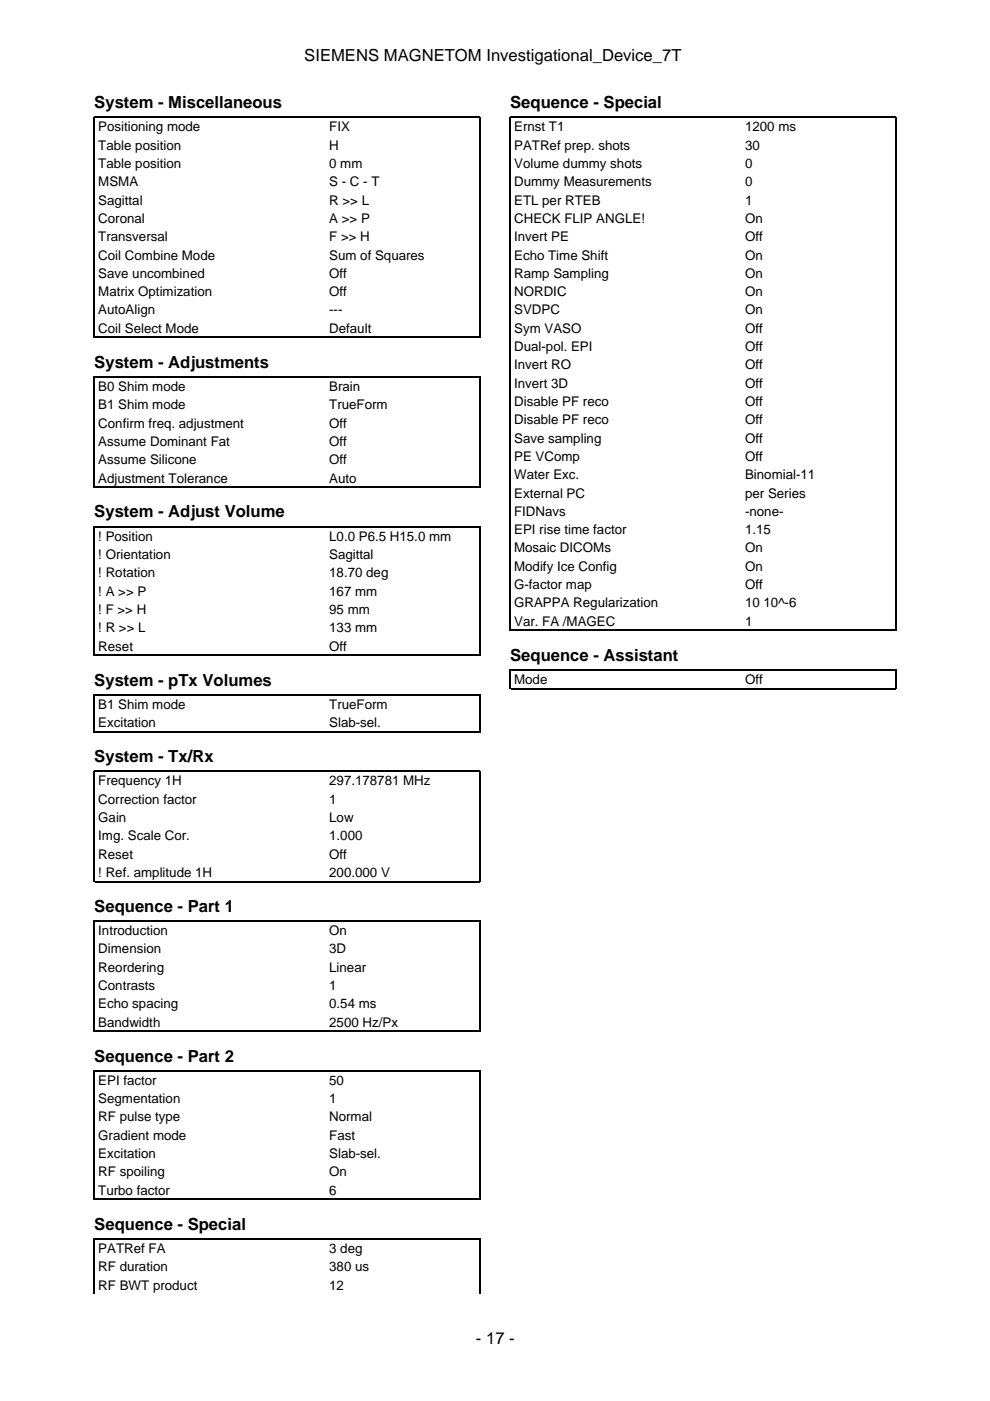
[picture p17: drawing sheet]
<svg xmlns="http://www.w3.org/2000/svg" width="210mm" height="297mm" viewBox="0 0 210 297" stroke-linecap="round" stroke-linejoin="round" font-family="sans-serif">
<defs><g id="words">
<g font-size="3.5">
<text x="64.5" y="12.9">SIEMENS MAGNETOM Investigational_Device_7T</text>
<text x="20" y="22.9">System - Miscellaneous</text>
<text x="108.2" y="22.9">Sequence - Special</text>
<text x="20" y="78">System - Adjustments</text>
<text x="20" y="109.7">System - Adjust Volume</text>
<text x="108.2" y="140.1">Sequence - Assistant</text>
<text x="20" y="145.3">System - pTx Volumes</text>
<text x="20" y="161.6">System - Tx/Rx</text>
<text x="20" y="193.3">Sequence - Part 1</text>
<text x="20" y="225.1">Sequence - Part 2</text>
<text x="20" y="260.7">Sequence - Special</text>
<text x="100.9" y="284.9">- 17 -</text>
</g>
<g font-size="2.8">
<text x="20.8" y="27.9">Positioning mode</text>
<text x="69.8" y="27.9">FIX</text>
<text x="109" y="27.9">Ernst T1</text>
<text x="158" y="27.9">1200 ms</text>
<text x="20.8" y="31.7">Table position</text>
<text x="20.8" y="35.6">Table position</text>
<text x="69.8" y="31.7">H</text>
<text x="69.8" y="35.6">0 mm</text>
<text x="109" y="31.7">PATRef prep. shots</text>
<text x="109" y="35.6">Volume dummy shots</text>
<text x="158" y="31.7">30</text>
<text x="158" y="35.6">0</text>
<text x="20.8" y="39.5">MSMA</text>
<text x="69.8" y="39.5">S - C - T</text>
<text x="109" y="39.5">Dummy Measurements</text>
<text x="158" y="39.5">0</text>
<text x="20.8" y="43.4">Sagittal</text>
<text x="20.8" y="47.3">Coronal</text>
<text x="69.8" y="43.4">R &gt;&gt; L</text>
<text x="69.8" y="47.3">A &gt;&gt; P</text>
<text x="109" y="43.4">ETL per RTEB</text>
<text x="109" y="47.3">CHECK FLIP ANGLE!</text>
<text x="158" y="43.4">1</text>
<text x="158" y="47.3">On</text>
<text x="20.8" y="51.2">Transversal</text>
<text x="69.8" y="51.2">F &gt;&gt; H</text>
<text x="109" y="51.2">Invert PE</text>
<text x="158" y="51.2">Off</text>
<text x="20.8" y="55">Coil Combine Mode</text>
<text x="20.8" y="58.9">Save uncombined</text>
<text x="69.8" y="55">Sum of Squares</text>
<text x="69.8" y="58.9">Off</text>
<text x="109" y="55">Echo Time Shift</text>
<text x="109" y="58.9">Ramp Sampling</text>
<text x="158" y="55">On</text>
<text x="158" y="58.9">On</text>
<text x="20.8" y="62.8">Matrix Optimization</text>
<text x="69.8" y="62.8">Off</text>
<text x="109" y="62.8">NORDIC</text>
<text x="158" y="62.8">On</text>
<text x="20.8" y="66.7">AutoAlign</text>
<text x="20.8" y="70.6">Coil Select Mode</text>
<text x="69.8" y="66.7">---</text>
<text x="69.8" y="70.6">Default</text>
<text x="109" y="66.7">SVDPC</text>
<text x="109" y="70.6">Sym VASO</text>
<text x="158" y="66.7">On</text>
<text x="158" y="70.6">Off</text>
<text x="109" y="74.4">Dual-pol. EPI</text>
<text x="158" y="74.4">Off</text>
<text x="20.8" y="82.9">B0 Shim mode</text>
<text x="69.8" y="82.9">Brain</text>
<text x="109" y="78.3">Invert RO</text>
<text x="109" y="82.2">Invert 3D</text>
<text x="158" y="78.3">Off</text>
<text x="158" y="82.2">Off</text>
<text x="20.8" y="86.8">B1 Shim mode</text>
<text x="69.8" y="86.8">TrueForm</text>
<text x="109" y="86.1">Disable PF reco</text>
<text x="109" y="90">Disable PF reco</text>
<text x="158" y="86.1">Off</text>
<text x="158" y="90">Off</text>
<text x="20.8" y="90.7">Confirm freq. adjustment</text>
<text x="20.8" y="94.5">Assume Dominant Fat</text>
<text x="69.8" y="90.7">Off</text>
<text x="69.8" y="94.5">Off</text>
<text x="109" y="93.8">Save sampling</text>
<text x="158" y="93.8">Off</text>
<text x="20.8" y="98.4">Assume Silicone</text>
<text x="69.8" y="98.4">Off</text>
<text x="109" y="97.7">PE VComp</text>
<text x="109" y="101.6">Water Exc.</text>
<text x="158" y="97.7">Off</text>
<text x="158" y="101.6">Binomial-11</text>
<text x="20.8" y="102.3">Adjustment Tolerance</text>
<text x="69.8" y="102.3">Auto</text>
<text x="109" y="105.5">External PC</text>
<text x="158" y="105.5">per Series</text>
<text x="109" y="109.4">FIDNavs</text>
<text x="109" y="113.2">EPI rise time factor</text>
<text x="158" y="109.4">-none-</text>
<text x="158" y="113.2">1.15</text>
<text x="20.8" y="114.7">! Position</text>
<text x="20.8" y="118.5">! Orientation</text>
<text x="69.8" y="114.7">L0.0 P6.5 H15.0 mm</text>
<text x="69.8" y="118.5">Sagittal</text>
<text x="109" y="117.1">Mosaic DICOMs</text>
<text x="158" y="117.1">On</text>
<text x="20.8" y="122.4">! Rotation</text>
<text x="69.8" y="122.4">18.70 deg</text>
<text x="109" y="121">Modify Ice Config</text>
<text x="109" y="124.9">G-factor map</text>
<text x="158" y="121">On</text>
<text x="158" y="124.9">Off</text>
<text x="20.8" y="126.3">! A &gt;&gt; P</text>
<text x="20.8" y="130.2">! F &gt;&gt; H</text>
<text x="69.8" y="126.3">167 mm</text>
<text x="69.8" y="130.2">95 mm</text>
<text x="109" y="128.8">GRAPPA Regularization</text>
<text x="158" y="128.8">10 10^-6</text>
<text x="20.8" y="134.1">! R &gt;&gt; L</text>
<text x="20.8" y="137.9">Reset</text>
<text x="69.8" y="134.1">133 mm</text>
<text x="69.8" y="137.9">Off</text>
<text x="109" y="132.6">Var. FA /MAGEC</text>
<text x="158" y="132.6">1</text>
<text x="109" y="145">Mode</text>
<text x="158" y="145">Off</text>
<text x="20.8" y="150.3">B1 Shim mode</text>
<text x="20.8" y="154.2">Excitation</text>
<text x="69.8" y="150.3">TrueForm</text>
<text x="69.8" y="154.2">Slab-sel.</text>
<text x="20.8" y="166.5">Frequency 1H</text>
<text x="69.8" y="166.5">297.178781 MHz</text>
<text x="20.8" y="170.4">Correction factor</text>
<text x="69.8" y="170.4">1</text>
<text x="20.8" y="174.3">Gain</text>
<text x="20.8" y="178.2">Img. Scale Cor.</text>
<text x="69.8" y="174.3">Low</text>
<text x="69.8" y="178.2">1.000</text>
<text x="20.8" y="182">Reset</text>
<text x="20.8" y="185.9">! Ref. amplitude 1H</text>
<text x="69.8" y="182">Off</text>
<text x="69.8" y="185.9">200.000 V</text>
<text x="20.8" y="198.3">Introduction</text>
<text x="20.8" y="202.1">Dimension</text>
<text x="69.8" y="198.3">On</text>
<text x="69.8" y="202.1">3D</text>
<text x="20.8" y="206">Reordering</text>
<text x="20.8" y="209.9">Contrasts</text>
<text x="69.8" y="206">Linear</text>
<text x="69.8" y="209.9">1</text>
<text x="20.8" y="213.8">Echo spacing</text>
<text x="69.8" y="213.8">0.54 ms</text>
<text x="20.8" y="217.7">Bandwidth</text>
<text x="69.8" y="217.7">2500 Hz/Px</text>
<text x="20.8" y="230">EPI factor</text>
<text x="20.8" y="233.9">Segmentation</text>
<text x="69.8" y="230">50</text>
<text x="69.8" y="233.9">1</text>
<text x="20.8" y="237.8">RF pulse type</text>
<text x="69.8" y="237.8">Normal</text>
<text x="20.8" y="241.7">Gradient mode</text>
<text x="20.8" y="245.5">Excitation</text>
<text x="69.8" y="241.7">Fast</text>
<text x="69.8" y="245.5">Slab-sel.</text>
<text x="20.8" y="249.4">RF spoiling</text>
<text x="69.8" y="249.4">On</text>
<text x="20.8" y="253.3">Turbo factor</text>
<text x="69.8" y="253.3">6</text>
<text x="20.8" y="265.6">PATRef FA</text>
<text x="20.8" y="269.5">RF duration</text>
<text x="69.8" y="265.6">3 deg</text>
<text x="69.8" y="269.5">380 us</text>
<text x="20.8" y="273.4">RF BWT product</text>
<text x="69.8" y="273.4">12</text>
</g>
</g></defs>
<g fill="none" stroke="#000" stroke-width=".26">
<path d="M20 71.7v-46.9h81.8v46.9M20.1 71.5h81.6M20 103.4v-23.5h81.8v23.5M20.1 103.3h81.6M20 139.1v-27.5h81.8v27.5M20.1 138.9h81.6M108.2 133.8v-109h81.8v109M108.3 133.6h81.6M20 155.3v-8h81.8v8M20.1 155.2h81.6M108.2 146.1v-4.1h81.8v4.1M108.3 146h81.6"/>
<path d="M20 187v-23.5h81.8v23.5M20.1 186.9h81.6M20 218.8v-23.6h81.8v23.6M20.1 218.7h81.6M20 254.4v-27.4h81.8v27.4M20.1 254.3h81.6M20 274.3v-11.7h81.8v11.7"/>
</g>
<use href="#words"/>
</svg>
